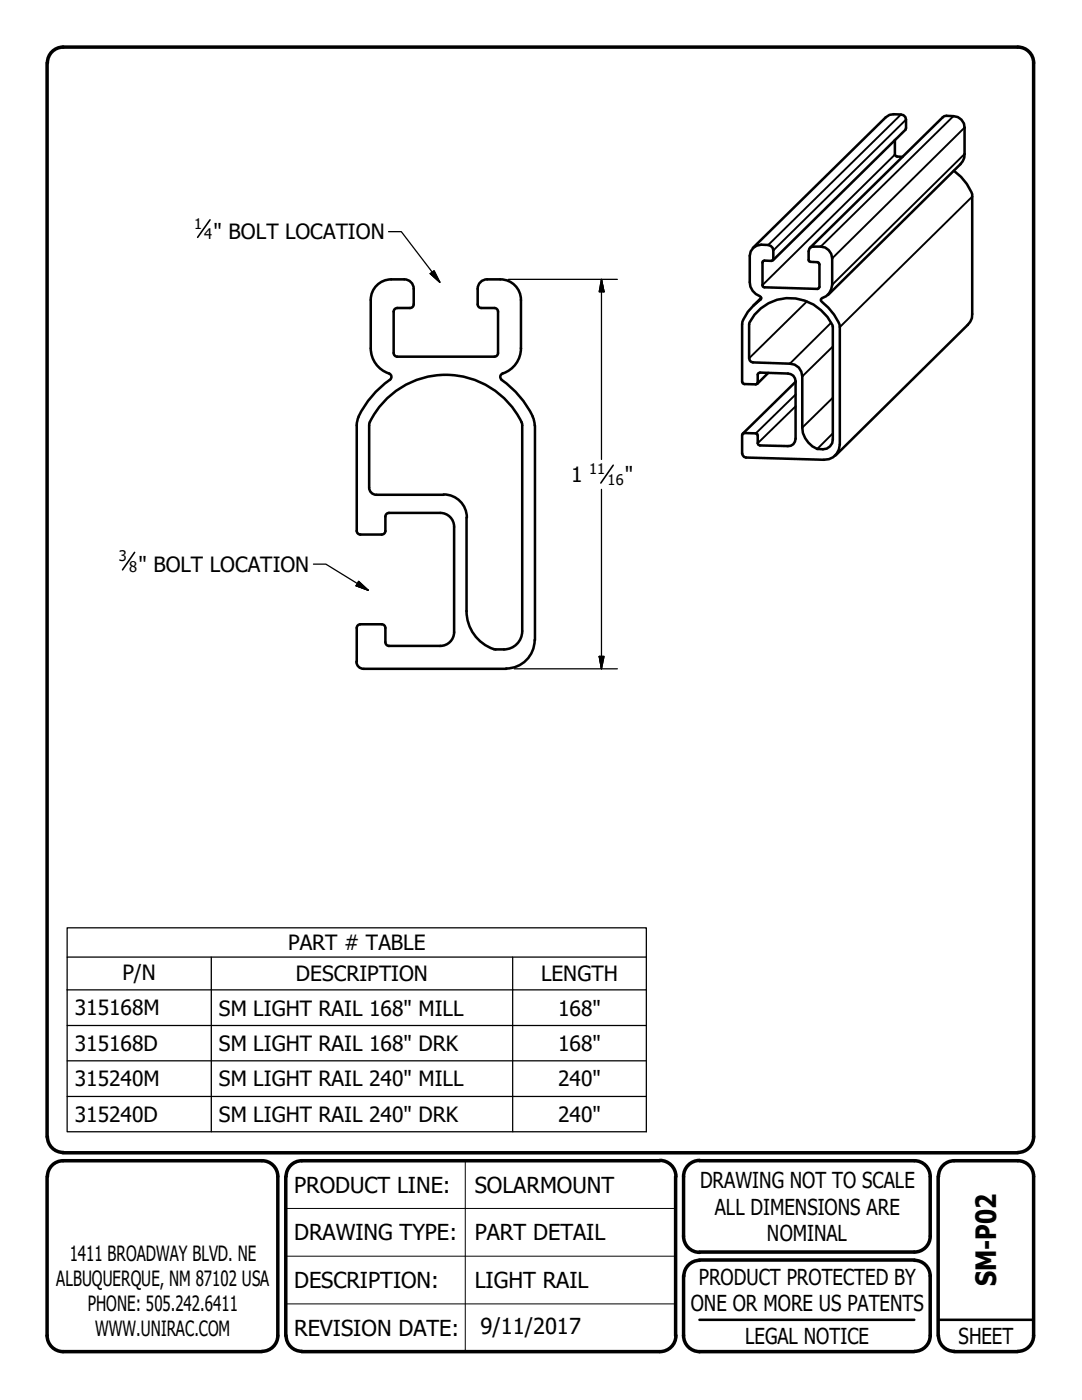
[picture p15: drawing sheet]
<svg xmlns="http://www.w3.org/2000/svg" width="216mm" height="279mm" viewBox="0 0 216 279" stroke-linecap="round" stroke-linejoin="round" font-family="sans-serif">
<defs><g id="words">
<text font-size="5.6" x="198.8" y="256.7" transform="rotate(-90 198.8 256.7)">SM-P02</text>
<g font-size="4.4">
<text x="58.7" y="238">PRODUCT LINE:</text>
<text x="94.7" y="238">SOLARMOUNT</text>
<text x="139.7" y="237.1">DRAWING NOT TO SCALE</text>
<text x="142.6" y="242.4">ALL DIMENSIONS ARE</text>
<text x="58.7" y="247.5">DRAWING TYPE:</text>
<text x="94.7" y="247.5">PART DETAIL</text>
<text x="153" y="247.6">NOMINAL</text>
<text x="58.7" y="257">DESCRIPTION:</text>
<text x="94.7" y="257">LIGHT RAIL</text>
<text x="139.4" y="256.4">PRODUCT PROTECTED BY</text>
<text x="137.9" y="261.6">ONE OR MORE US PATENTS</text>
<text x="58.7" y="266.6">REVISION DATE:</text>
<text x="95.9" y="266.3">9/11/2017</text>
<text x="148.7" y="268.2">LEGAL NOTICE</text>
<text x="191.3" y="268.2">SHEET</text>
</g>
<g font-size="4.2">
<text x="42.6" y="47.8">&quot; BOLT LOCATION</text>
<text x="114" y="96.1">1</text>
<text x="124.7" y="96.1">&quot;</text>
<text x="27.6" y="114.2">&quot; BOLT LOCATION</text>
<text x="57.5" y="189.6">PART # TABLE</text>
<text x="24.4" y="195.5">P/N</text>
<text x="59.1" y="195.8">DESCRIPTION</text>
<text x="108" y="195.8">LENGTH</text>
<text x="14.9" y="202.6">315168M</text>
<text x="43.7" y="202.7">SM LIGHT RAIL 168&quot; MILL</text>
<text x="111.4" y="202.7">168&quot;</text>
<text x="14.9" y="209.7">315168D</text>
<text x="43.7" y="209.7">SM LIGHT RAIL 168&quot; DRK</text>
<text x="111.4" y="209.7">168&quot;</text>
<text x="14.9" y="216.8">315240M</text>
<text x="43.7" y="216.8">SM LIGHT RAIL 240&quot; MILL</text>
<text x="111.4" y="216.8">240&quot;</text>
<text x="14.9" y="223.8">315240D</text>
<text x="43.7" y="223.9">SM LIGHT RAIL 240&quot; DRK</text>
<text x="111.4" y="223.9">240&quot;</text>
<text x="13.9" y="251.7">1411 BROADWAY BLVD. NE</text>
<text x="11.2" y="256.7">ALBUQUERQUE, NM 87102 USA</text>
<text x="17.5" y="261.7">PHONE: 505.242.6411</text>
<text x="19" y="266.7">WWW.UNIRAC.COM</text>
</g>
<g font-size="2.9">
<text x="38.7" y="45.7">1</text>
<text x="40.8" y="47.8">4</text>
<text x="117.5" y="94.6">11</text>
<text x="121.2" y="96.8">16</text>
<text x="23.7" y="111.9">3</text>
<text x="25.8" y="114.2">8</text>
</g>
</g></defs>
<!-- layer: Visible (ANSI) -->
<g fill="none" stroke="#000" stroke-width=".51">
<path d="M178.6 27.9v3l.1 .2 .3 .1 1.1 .1M190.3 34.1a9.8 9.8 0 0 1 3.7 4.6v24l-.1 .8-.3 .7-26.9 26.7M78 55.8h2.7a1.87 1.87 0 0 1 1.8 1.8M78.1 55.8a4.1 4.1 0 0 0-4.1 4v9.7M82.5 57.7v3M95.3 57.7v3M97.2 55.8a1.87 1.87 0 0 0-1.9 1.8M97.2 55.8h2.6M99.9 55.8a4.1 4.1 0 0 1 4 4v9.7M150.2 49.5l26.5-26.1a3.9 3.9 0 0 1 3.6-.4l.4 .4 .1 .5v1.7l-.1 .3-26.5 26M150.3 49.5a3.6 3.6 0 0 1 3.5-.4l.4 .4 .1 .5v1.7l-.4 .4-1.4-.1-.3 .1v5.1l.3 .1 10.6 .4 .4-.4v-4.5l-.1-.3-.3-.2-1.7-.2v-1.9l.1-.5 .4-.4a4.1 4.1 0 0 1 3.5 .6l.5 .8 .2 .9v5.2a2.85 2.85 0 0 1-2.1 2.7l-.2 .4a13.8 13.8 0 0 1 3.7 4.9l.1 23.9a3.1 3.1 0 0 1-3.2 3.1l-15.6-.5-.3-.1-.4-.7v-3.7l.1-.2 .3-.2 2.3 .1 .3 .1 .1 1.9 .1 .3 .3 .1 5.6 .1a1.42 1.42 0 0 0 1.5-1.4v-11.5a1.52 1.52 0 0 0-1.5-1.6l-5.6-.1-.3 .1-.1 .2-.1 1.9-.3 .1-2.3-.1-.3-.1-.1-.3v-11.5a8.9 8.9 0 0 1 3.8-5.1l-.1-.3a3.6 3.6 0 0 1-2.2-3v-5.2l.2-.9zM151.9 59.4l-1.6 1.6"/>
<path d="M161.6 49.5l26.8-26.3a4.3 4.3 0 0 1 3.4 .7l.5 .7 .2 .9v5.2l-.1 .8-.3 .7-26.9 26.7M74 69.5a5.4 5.4 0 0 0 3.8 5.2 .73 .73 0 0 1 0 1.1M77.8 75.8a19.3 19.3 0 0 0-6.3 7.3M82.5 60.7a.73 .73 0 0 1-.7 .8h-2.6a.73 .73 0 0 0-.7 .7v8.2a.73 .73 0 0 0 .8 .8h19.3M95.3 60.7a.73 .73 0 0 0 .7 .8M96.1 61.5h2.5M98.6 61.5a.73 .73 0 0 1 .8 .7v8.3a.73 .73 0 0 1-.8 .7M103.9 69.5a5.4 5.4 0 0 1-3.8 5.2 .73 .73 0 0 0 0 1.1 18.3 18.3 0 0 1 6.4 8l.2 1.1M151.8 61.5a9.3 9.3 0 0 1 14.4 3.7v22.5a2.11 2.11 0 0 1-2.9 1.9 4.6 4.6 0 0 1-3.2-4.3v-10.2a2.49 2.49 0 0 0-2.5-2.5l-7.4-.3-.6-.4-.1-.4v-7.1l1.1-1.6zM153.3 74.4l-2.2 2.2M158.7 76.2l-10.5 10.4M71.2 84.9v21.1"/>
<path d="M71.6 83.2l-.4 1.7M73.7 84.9v12.4M73.7 97.3a1.43 1.43 0 0 0 1.4 1.4M73.8 84.2a16.8 16.8 0 0 1 15.3-9.4 16.8 16.8 0 0 1 15.1 9.9v.2M73.8 84.2l-.1 .7M75.1 98.7h13.4M88.6 98.7a4.6 4.6 0 0 1 4.6 4.6M104.2 84.9v41M106.7 84.9v42.9M71.2 105.9a.73 .73 0 0 0 .7 .8M71.9 106.7h4.2M76.9 105.9a.73 .73 0 0 1-.7 .8"/>
<path d="M87.8 102.4h-10.2a.73 .73 0 0 0-.7 .7v2.9M87.9 102.4a2.76 2.76 0 0 1 2.7 2.7M90.6 105.2v20.9a2.76 2.76 0 0 1-2.7 2.8M93.1 103.3v18.7a7.8 7.8 0 0 0 5.8 7.6M71.1 132a1.43 1.43 0 0 0 1.4 1.5M71.2 125.3v6.8M71.9 124.6h4.2M71.9 124.6a.73 .73 0 0 0-.7 .7M72.6 133.5h28.4M76.2 124.6a.73 .73 0 0 1 .7 .7M76.9 125.3v2.9a.73 .73 0 0 0 .7 .7h10.2M104.2 126a3.7 3.7 0 0 1-3.6 3.6h-1.7"/>
<path d="M106.7 127.7a5.7 5.7 0 0 1-5.7 5.7"/>
</g>
<!-- layer: Visible Narrow (ANSI) -->
<g fill="none" stroke="#000" stroke-width=".38">
<path d="M178.6 30.9l-26.5 26M179.8 22.9l-26.5 26M180.8 23.9l-26.5 26.1M190.2 23.2l-26.4 26M192.5 25.5l-26.4 26.1M192.5 30.7l-26.4 26.1M194 39.2l-26.4 26.1M151.8 59.8h-.1M158.7 78.7l-7.9 7.8M161 60.1l-11.5 11.4M165.9 64.4l-8.3 8.2M166.2 79.4l-6.1 5.9"/>
<path d="M166.2 69.2l-6.1 5.9M158.7 81.1l-7.5 7.4M166.2 86.5l-3.1 3.1"/>
</g>
<!-- layer: Title (ANSI) -->
<path d="M139.6 263.4h42.8M187.2 263.4h19" fill="none" stroke="#000" stroke-width=".51"/>
<!-- layer: Border (ANSI) -->
<g fill="none" stroke="#000" stroke-width=".7">
<path d="M9.4 12.6v214.3M12.6 9.4h190.5M12.6 9.4a3.1 3.1 0 0 0-3.1 3.1M203.1 9.4a3.1 3.1 0 0 1 3.1 3.1M206.2 12.6v214.3a3.1 3.1 0 0 1-3.1 3.1M9.4 234.8v31.8M9.5 226.9a3.1 3.1 0 0 0 3.1 3.1M12.6 231.6h39.7a3.1 3.1 0 0 1 3.1 3.2v31.8M12.6 230.1h190.5M12.6 231.6a3.1 3.1 0 0 0-3.1 3.2M57 234.8v31.8M131.6 231.6h-71.4a3.1 3.1 0 0 0-3.1 3.2"/>
<path d="M131.7 231.6a3.2 3.2 0 0 1 3.2 3.2M134.8 234.8v31.8M139.6 231.6h42.8M139.6 231.6a3.2 3.2 0 0 0-3.2 3.2v11.9M182.5 231.6a3.1 3.1 0 0 1 3.1 3.2v11.9M187.2 234.8v31.8M190.4 231.6h12.7M190.4 231.6a3.1 3.1 0 0 0-3.1 3.2M203.1 231.6a3.1 3.1 0 0 1 3.1 3.2v31.8M136.4 246.7a3.2 3.2 0 0 0 3.2 3.2M136.4 254.6v12M139.6 251.5h42.8"/>
<path d="M139.6 249.9h42.8M139.6 251.5a3.1 3.1 0 0 0-3.1 3.2M182.5 251.5a3.1 3.1 0 0 1 3.1 3.2M185.6 246.7a3.1 3.1 0 0 1-3.1 3.2M185.6 254.6v12M9.4 266.5a3.2 3.2 0 0 0 3.2 3.2M12.6 269.7h39.7M55.4 266.5a3.1 3.1 0 0 1-3.1 3.2M57.1 266.5a3.1 3.1 0 0 0 3.1 3.2M134.9 266.5a3.2 3.2 0 0 1-3.2 3.2h-71.5M136.4 266.5a3.2 3.2 0 0 0 3.2 3.2M139.6 269.7h42.8"/>
<path d="M185.6 266.5a3.1 3.1 0 0 1-3.1 3.2M187.3 266.5a3.1 3.1 0 0 0 3.1 3.2M190.4 269.7h12.7M206.2 266.5a3.1 3.1 0 0 1-3.1 3.2"/>
</g>
<path d="M92.8 231.6v38.1M57 241.2h77.8M57 250.7h77.8M57 260.2h77.8" fill="none" stroke="#000" stroke-width=".2"/>
<!-- layer: Symbol (ANSI) -->
<g fill="none" stroke="#000" stroke-width=".25">
<path d="M77.5 46.2h2.6l7.7 10.1M85.9 54.6l.7-.6 1.2 2.3zM62.5 112.6h2.5l8.5 5.2M71.6 116l1.9 1.8-2.4-.9zM13.4 191v-5.8h115.6v5.8M13.4 197.5h115.6M42.2 191v34.9M102.3 191v34.9M129 191h-115.6v6.5M129 191v34.9h-115.6v-28.4M13.4 204.7h115.6M13.4 211.7h115.6"/>
<path d="M13.4 218.8h115.6"/>
</g>
<!-- layer: Dimension (ANSI) -->
<path d="M122.4 92.8l-2.5 3.6" fill="none" stroke="#000" stroke-width=".32"/>
<path d="M101.4 55.8h21.8M120 55.8l.5 2.4h-.9zM120 55.8v35.9M120 97.7v35.8M102.6 133.5h20.6M119.6 131h.9l-.5 2.5z" fill="none" stroke="#000" stroke-width=".25"/>
<path d="M120 55.8l.5 2.4zM120 55.8l.5 2.4h-.9zM119.6 131l.4 2.5zM119.6 131h.9l-.5 2.5z" fill="#000" stroke="#000" stroke-width=".25"/>
<!-- layer: Symbol (ANSI) -->
<path d="M85.9 54.6l1.9 1.7zM85.9 54.6l.7-.6 1.2 2.3zM71.1 116.9l2.4 .9zM71.6 116l1.9 1.8-2.4-.9z" fill="#000" stroke="#000" stroke-width=".25"/>
<path d="M41.9 43.9l-2.5 3.5M26.9 110.2l-2.5 3.5" fill="none" stroke="#000" stroke-width=".32"/>
<use href="#words"/>
</svg>
